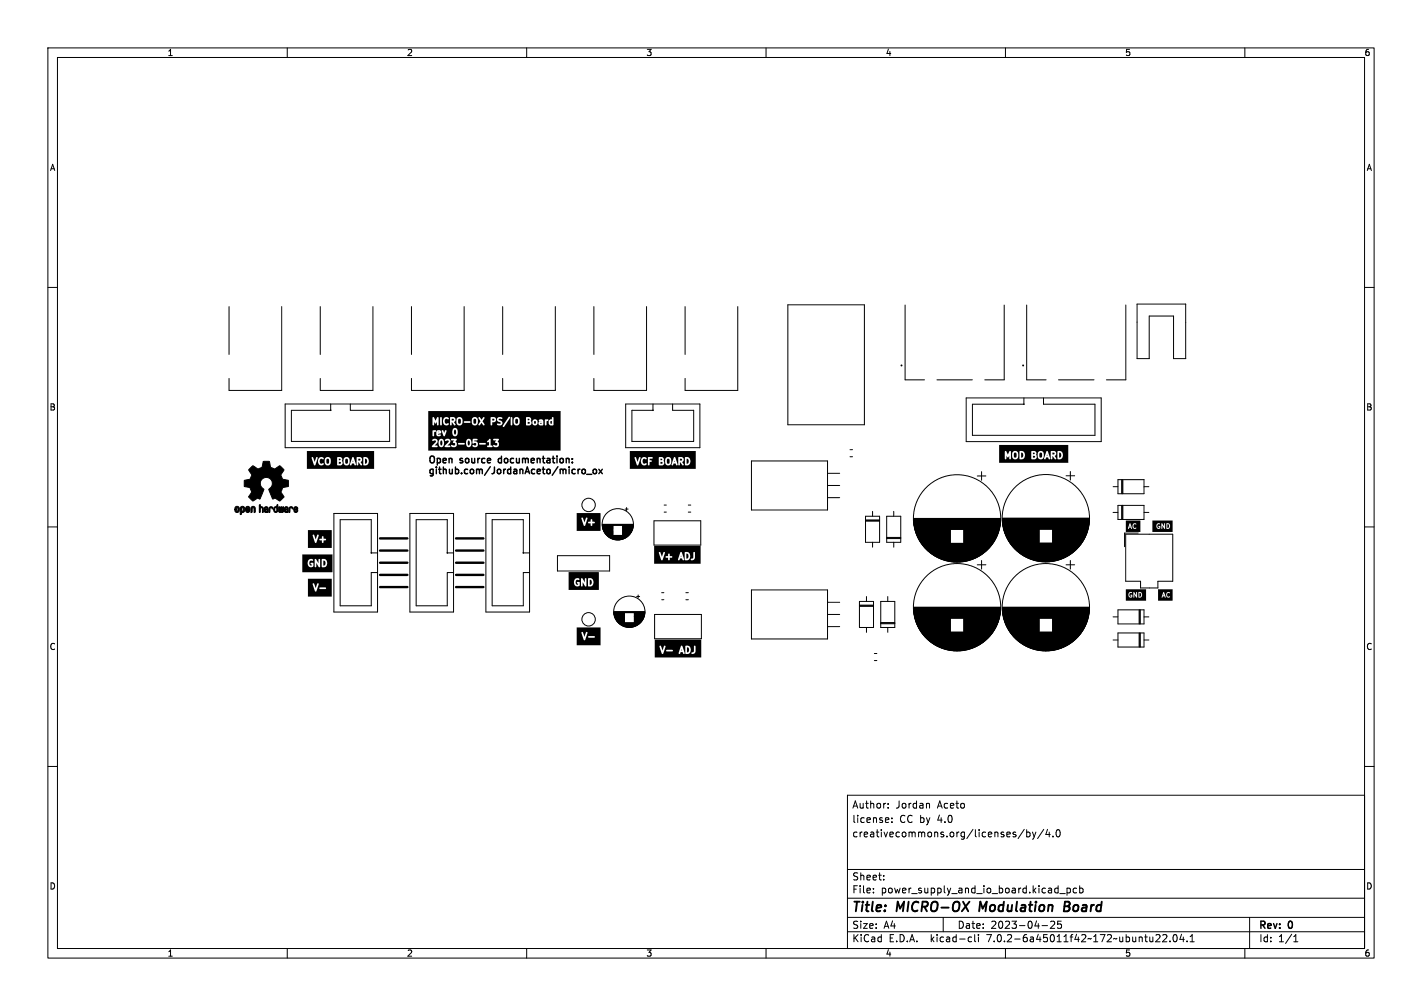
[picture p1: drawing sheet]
<svg xmlns="http://www.w3.org/2000/svg" width="297mm" height="210mm" viewBox="0 0 297 210" stroke-linecap="round" stroke-linejoin="round" font-family="sans-serif">
<defs><g id="words">
<g font-size="2.8">
<text x="178" y="190.8">Title:</text>
<text x="187.4" y="190.8">MICRO-OX</text>
<text x="205.2" y="190.8">Modulation</text>
<text x="223.5" y="190.8">Board</text>
</g>
<g font-size="2.1">
<text x="178" y="171.9">license:</text>
<text x="178" y="168.9">Author:</text>
<text x="187.1" y="168.9">Jordan</text>
<text x="187.9" y="171.9">CC by</text>
<text x="195.8" y="168.9">Aceto</text>
<text x="195.8" y="171.9">4.0</text>
<text x="178" y="174.9">creativecommons.org/licenses/by/4.0</text>
<text x="178" y="183.9">Sheet:</text>
<text x="178" y="186.6">File:</text>
<text x="184" y="186.6">power_supply_and_io_board.kicad_pcb</text>
<text x="178" y="196.8">KiCad</text>
<text x="178" y="194">Size:</text>
<text x="184.6" y="194">A4</text>
<text x="185.6" y="196.8">E.D.A.</text>
<text x="194.4" y="196.8">kicad-cli</text>
<text x="200" y="194">Date:</text>
<text x="206.2" y="196.8">7.0.2-6a45011f42~172~ubuntu22.04.1</text>
<text x="206.9" y="194">2023-04-25</text>
<text x="263" y="194.2">Rev:</text>
<text x="263" y="196.8">Id:</text>
<text x="267" y="196.8">1/1</text>
<text x="269.2" y="194.2">0</text>
</g>
<g font-size="1.9">
<text x="89.5" y="96.8">Open</text>
<text x="89.5" y="99.1">github.com/JordanAceto/micro_ox</text>
<text x="96.3" y="96.8">source</text>
<text x="104.7" y="96.8">documentation:</text>
</g>
<g font-size="1.8">
<text x="35" y="11.8">1</text>
<text x="85" y="11.8">2</text>
<text x="135" y="11.8">3</text>
<text x="185" y="11.8">4</text>
<text x="235" y="11.8">5</text>
<text x="285" y="11.8">6</text>
<text x="10.4" y="35.8">A</text>
<text x="285.4" y="35.8">A</text>
<text x="10.3" y="85.8">B</text>
<text x="285.3" y="85.8">B</text>
<text x="10.3" y="135.8">C</text>
<text x="285.3" y="135.8">C</text>
<text x="10.3" y="185.8">D</text>
<text x="285.3" y="185.8">D</text>
<text x="35" y="199.8">1</text>
<text x="85" y="199.8">2</text>
<text x="135" y="199.8">3</text>
<text x="185" y="199.8">4</text>
<text x="235" y="199.8">5</text>
<text x="285" y="199.8">6</text>
</g>
</g></defs>
<g fill="none" stroke="#000" stroke-width=".21">
<path d="M10 10h277v190h-277zM12 12h273v186h-273zM60 10v2M110 10v2M160 10v2M210 10v2M260 10v2M10 60h2M285 60h2M47.8 64v10M58.8 64v17.5h-11v-2.5M66.9 64v10"/>
<path d="M77.9 64v17.5h-11v-2.5M85.9 64v10M96.9 64v17.5h-11v-2.5M105 64v10M116 64v17.5h-11v-2.5M124 64v10M135 64v17.5h-11v-2.5M143.1 64v10M154.1 64v17.5h-11v-2.5M164.6 63.6h15.9v25.1h-15.9zM189 63.7v15.6h4.1M195.7 79.3h7.4"/>
<path d="M209.7 63.7v15.6h-4M214.4 63.7v15.6h4.1M221.1 79.3h7.4M235.1 63.7v15.6h-4M237.5 63.5h10.1v11.4h-2.5v-8.9h-5.1v8.9h-2.5zM59.6 84.3h23.1v9.2h-23.1zM69.1 84.3v1.4h-8.2v6.4h20.5v-6.4h-8.2v-1.4M130.7 84.3h15.5v9.2h-15.5zM136.4 84.3v1.4h-4.4v6.4h12.9v-6.4h-4.4v-1.4M156.9 96.2h15.9v10.3h-15.9zM172.8 98.8h2.6M177.5 93.9h.6"/>
<path d="M177.5 95.4h.6M201.8 83.1h28.2v9.1h-28.2zM204.1 99.4h1.8M205 98.5v1.8M213.8 83.1v1.3h-10.7v6.5h25.6v-6.5h-10.7v-1.3M222.7 99.3h1.8M223.6 98.4v1.8M10 110h2M69.7 107.2h9.2v20.6h-9.2zM78.9 115.4h-1.4v-6.9h-6.5v18h6.5v-7h1.4M85.6 107.2h9.1v20.6h-9.1zM94.7 115.4h-1.3v-6.9h-6.5v18h6.5v-7h1.3"/>
<path d="M101.5 107.2h9.1v20.6h-9.1zM110.6 115.4h-1.3v-6.9h-6.5v18h6.5v-7h1.3M116.4 116h10.9v3.2h-10.9zM125.8 109.5h6.5M125.8 109.6h6.5M125.8 109.7h6.5M125.8 109.7h2.2M125.8 109.8h2.2M125.8 109.9h2.2M125.8 110h2.2M125.9 110.1h2.1M125.9 110.2h2.1"/>
<path d="M125.9 110.3h2.1M125.9 110.4h2.1M126 110.5h2M126 110.6h2M126 110.7h2M126.1 110.7h1.9M126.1 110.8h1.9M126.1 110.9h1.9M126.2 110.9h1.8M126.2 111h1.8M126.2 111.1h1.8M126.3 111.2h1.7"/>
<path d="M126.3 111.3h1.7M126.4 111.3h1.6M126.4 111.4h1.6M126.5 111.4h1.5M126.5 111.5h1.5M126.6 111.6h1.4M126.7 111.7h1.3M126.8 111.8h4.5M126.8 111.9h4.4M126.9 111.9h4.3M126.9 111.9h4.2M127 112h4"/>
<path d="M127.1 112.1h3.9M127.1 112.1h3.8M127.2 112.1h3.7M127.3 112.2h3.4M127.4 112.3h3.3M127.5 112.3h3.1M127.6 112.4h2.9M127.7 112.4h2.7M127.8 112.5h2.5M128 112.5h2.1M128.1 112.6h1.9M128.2 112.6h1.6"/>
<path d="M128.6 112.7h.8M130.1 110h2.1M130.1 109.7h2.2M130.1 109.8h2.1M130.1 109.9h2.1M130.1 110.1h2.1M130.1 110.2h2.1M130.1 110.3h2M130.1 110.4h2M130.1 110.5h2M130.1 110.7h1.9M130.1 110.8h1.9"/>
<path d="M130.1 110.9h1.8M130.1 111h1.8M130.1 111.1h1.7M130.1 111.2h1.7M130.1 111.2h1.6M130.1 111.3h1.6M130.1 111.4h1.5M130.1 111.5h1.4M130.1 111.6h1.4M130.1 111.7h1.3M130.1 111.7h1.2M130.6 106.3h.6"/>
<path d="M130.9 106v.6M131.4 111.6l-1.3 .1M131.6 111.5h-1.5M131.7 111.3h-1.6M131.8 111.1h-1.7M131.9 110.9l-1.8 .1M132 110.7l-1.9 .1M132.1 110.6h-2M132.1 110.4l-2 .1M132.2 110.3h-2.1M132.2 110.1h-2.1M132.2 109.9h-2.1"/>
<path d="M132.2 109.7l-2.1 .1M136.6 108.7h9.8v5.1h-9.8zM138.7 105.4h.5M138.7 106.9h.5M143.8 105.4h.5M143.8 106.9h.5M172.8 103.9h2.6M172.8 101.3h2.6M180.8 108.5h2.9M180.8 108.7h2.9M180.8 108.8h2.9M180.8 107.8h2.9v5.4h-2.9z"/>
<path d="M182.2 106.8v1M182.2 113.2v1M185.2 112.2h2.9M185.2 112.3h2.9M185.2 112.4h2.9M185.2 107.8h2.9v5.4h-2.9zM186.7 106.8v1M186.7 113.2v1M190.8 108.2h18.2M190.8 108.3h18.2M190.8 108.4h18.2M190.8 108.5h18.2"/>
<path d="M190.8 108.6h18.2M190.8 108.7h18.2M190.8 108.8h18.2M190.8 108.9h18.2M190.8 109h18.1M190.9 109h18M190.9 109.1h18M190.9 109.2h18M190.9 109.3h18M190.9 109.4h18M190.9 109.5h18M190.9 109.6h18"/>
<path d="M190.9 109.7h18M191 109.8h17.8M191 109.9h17.8M191 110h17.8M191 110.1h17.8M191 110.2h17.8M191 110.3h17.7M191.1 110.3h17.6M191.1 110.4h17.6M191.1 110.5h17.6M191.1 110.5h7.4M191.1 110.6h7.4"/>
<path d="M191.2 110.7h7.3M191.2 110.8h7.3M191.2 110.9h7.3M191.3 111h7.2M191.3 111.1h7.2M191.3 111.2h7.2M191.3 111.3h7.2M191.4 111.3h7.1M191.4 111.4h7.1M191.4 111.5h7.1M191.5 111.6h7M191.5 111.7h7"/>
<path d="M191.5 111.8h7M191.6 111.8h6.9M191.6 111.9h6.9M191.6 112h6.9M191.7 112.1h6.8M191.7 112.2h6.8M191.8 112.3h6.7M191.8 112.4h6.7M191.9 112.5h6.6M191.9 112.6h6.6M192 112.7h6.5M192 112.8h6.5"/>
<path d="M192.1 112.8h6.4M192.1 112.9h6.4M192.2 113h6.3M192.2 113.1h6.3M192.3 113.1h6.2M192.3 113.2h6.2M192.3 113.3h6.2M192.4 113.3h6.1M192.4 113.4h15M192.5 113.5h14.8M192.6 113.6h14.6M192.6 113.7h14.6"/>
<path d="M192.6 113.7h14.5M192.7 113.8h14.4M192.8 113.9h14.2M192.9 114h14M193 114.1h13.8M193 114.2h13.8M193.1 114.2h13.6M193.1 114.3h13.6M193.2 114.3h13.4M193.2 114.4h13.4M193.3 114.5h13.2M193.4 114.5h13"/>
<path d="M193.4 114.6h13M193.5 114.7h12.8M193.6 114.8h12.6M193.7 114.9h12.4M193.8 115h12.2M193.9 115h12M193.9 115.1h12M194 115.1h11.8M194 115.2h11.8M194.1 115.2h11.6M194.2 115.3h11.4M194.3 115.4h11.2"/>
<path d="M194.4 115.5h11M194.5 115.5h10.8M194.6 115.6h10.6M194.7 115.7h10.4M194.8 115.7h10.2M194.9 115.8h10M195 115.9h9.8M195.1 116h9.6M195.2 116h9.4M195.3 116.1h9.2M195.3 116.1h9.1M195.5 116.2h8.8"/>
<path d="M195.6 116.2h8.6M195.6 116.3h8.6M195.8 116.3h8.2M195.9 116.4h8M195.9 116.4h7.9M196.1 116.5h7.6M196.2 116.5h7.4M196.3 116.6h7.2M196.5 116.7h6.8M196.6 116.7h6.6M196.7 116.7h6.4M196.8 116.8h6.2"/>
<path d="M197 116.9h5.8M197.1 116.9h5.6M197.3 116.9h5.2M197.5 117h4.8M197.7 117.1h4.4M197.9 117.1h4M198.2 117.2h3.4M198.5 117.2h2.8M198.7 117.3h2.4M199.9 117.3h.1M201.3 110.5h7.4M201.3 110.6h7.4"/>
<path d="M201.3 110.7h7.3M201.3 110.9h7.3M201.3 111h7.2M201.3 111.1h7.2M201.3 111.2h7.2M201.3 111.3h7.2M201.3 111.4h7.1M201.3 111.5h7.1M201.3 111.6h7M201.3 111.7h7M201.3 111.8h7M201.3 111.9h6.9"/>
<path d="M201.3 112.1h6.8M201.3 112.2h6.8M201.3 112.3h6.7M201.3 112.4h6.7M201.3 112.5h6.6M201.3 112.6h6.6M201.3 112.6h6.5M201.3 112.7h6.5M201.3 112.8h6.5M201.3 112.9h6.4M201.3 113h6.3M201.3 113.1h6.3"/>
<path d="M201.3 113.1h6.2M201.3 113.3h6.2M201.3 113.3h6.1M204.1 117.9h1.8M205 117v1.8M207.4 113.3l-6.1 .1M207.5 113.2h-6.2M207.6 113l-6.3 .1M207.7 112.8l-6.4 .1M207.8 112.7h-6.5M207.9 112.5h-6.6M208 112.3l-6.7 .1"/>
<path d="M208.1 112.1l-6.8 .1M208.2 112h-6.9M208.2 111.8l-6.9 .1M208.3 111.7h-7M208.4 111.5h-7.1M208.4 111.3h-7.1M208.5 111.1l-7.2 .1M208.6 110.9l-7.3 .1M208.6 110.8h-7.3M208.7 110.6l-7.4 .1M209.4 108.2h18.1M209.4 108.3h18.1"/>
<path d="M209.4 108.4h18.1M209.4 108.5h18.1M209.4 108.6h18.1M209.4 108.7h18.1M209.4 108.8h18.1M209.4 108.9h18.1M209.4 109h18.1M209.4 109.1h18.1M209.4 109.2h18.1M209.4 109.3h18.1M209.4 109.3h18M209.4 109.4h18"/>
<path d="M209.5 109.5h17.9M209.5 109.6h17.9M209.5 109.7h17.9M209.5 109.8h17.9M209.5 109.9h17.9M209.5 109.9h17.8M209.5 110h17.8M209.6 110.1h17.7M209.6 110.2h17.7M209.6 110.3h17.7M209.6 110.4h17.7M209.6 110.4h17.6"/>
<path d="M209.7 110.5h7.3M209.7 110.6h7.3M209.7 110.7h7.3M209.7 110.8h7.3M209.8 110.9h7.2M209.8 111h7.2M209.8 111.1h7.2M209.9 111.1h7.1M209.9 111.2h7.1M209.9 111.3h7.1M209.9 111.4h7.1M210 111.4h7"/>
<path d="M210 111.5h7M210 111.6h7M210.1 111.7h6.9M210.1 111.8h6.9M210.2 111.9h6.8M210.2 112h6.8M210.2 112.1h6.8M210.3 112.1h6.7M210.3 112.2h6.7M210.3 112.3h6.7M210.4 112.4h6.6M210.4 112.5h6.6"/>
<path d="M210.5 112.6h6.5M210.5 112.7h6.5M210.6 112.7h6.4M210.6 112.8h6.4M210.7 112.9h6.3M210.7 113h6.3M210.8 113.1h6.2M210.9 113.2h6.1M210.9 113.3h6.1M211 113.3h14.9M211 113.4h14.9M211 113.5h14.8"/>
<path d="M211.1 113.5h14.7M211.1 113.6h14.7M211.2 113.6h14.5M211.2 113.7h14.5M211.3 113.8h14.3M211.3 113.9h14.2M211.4 113.9h14.1M211.4 114h14M211.5 114h13.9M211.5 114.1h13.8M211.6 114.1h13.7M211.6 114.2h13.7"/>
<path d="M211.7 114.3h13.5M211.8 114.3h13.3M211.8 114.4h13.3M211.9 114.5h13.1M211.9 114.5h13M212 114.6h12.9M212.1 114.7h12.7M212.2 114.8h12.5M212.3 114.9h12.3M212.4 115h12.1M212.4 115h12M212.5 115.1h11.9"/>
<path d="M212.6 115.1h11.7M212.6 115.2h11.6M212.7 115.2h11.5M212.8 115.3h11.3M212.8 115.3h11.2M212.9 115.4h11.1M213 115.5h10.9M213 115.5h10.8M213.1 115.5h10.7M213.1 115.6h10.6M213.3 115.7h10.3M213.4 115.7h10.1"/>
<path d="M213.5 115.8h9.9M213.6 115.9h9.7M213.8 116h9.3M213.9 116.1h9.1M214 116.1h8.9M214.1 116.2h8.7M214.2 116.2h8.5M214.3 116.3h8.3M214.4 116.3h8.1M214.5 116.4h7.9M214.6 116.4h7.7M214.7 116.5h7.4"/>
<path d="M214.8 116.5h7.2M214.9 116.6h7.1M215.1 116.7h6.7M215.2 116.7h6.5M215.3 116.7h6.2M215.6 116.8h5.7M215.7 116.9h5.5M215.8 116.9h5.3M215.9 116.9h5M216.2 117h4.4M216.4 117.1h4.1M216.6 117.1h3.7"/>
<path d="M217 117.2h2.9M217.3 117.2h2.3M217.6 117.3h1.7M219.9 110.5h7.3M219.9 110.6h7.3M219.9 110.7h7.3M219.9 110.9h7.2M219.9 111h7.2M219.9 111.1h7.2M219.9 111.1h7.1M219.9 111.2h7.1M219.9 111.3h7.1"/>
<path d="M219.9 111.4h7M219.9 111.5h7M219.9 111.6h7M219.9 111.7h6.9M219.9 111.8h6.9M219.9 111.9h6.8M219.9 112.1h6.8M219.9 112.1h6.7M219.9 112.2h6.7M219.9 112.3h6.7M219.9 112.4h6.6M219.9 112.5h6.6"/>
<path d="M219.9 112.6h6.5M219.9 112.7h6.4M219.9 112.8h6.4M219.9 112.9h6.3M219.9 113h6.3M219.9 113.1h6.2M219.9 113.3h6.1M219.9 113.3h6M222.7 117.9h1.8M223.6 117v1.8M226 113.2h-6.1M226.1 113l-6.2 .1"/>
<path d="M226.3 112.8l-6.4 .1M226.3 112.7h-6.4M226.4 112.5h-6.5M226.5 112.3h-6.6M226.6 112.1l-6.7 .1M226.7 112h-6.8M226.8 111.8l-6.9 .1M226.8 111.6l-6.9 .1M226.9 111.5h-7M227 111.3h-7.1M227 111.1l-7.1 .1M227.1 110.9l-7.2 .1"/>
<path d="M227.1 110.8h-7.2M227.2 110.6l-7.3 .1M232.5 101.6h1M232.5 107h1M233.5 105.5h5.4v2.9h-5.4zM233.5 100.1h5.4v3h-5.4zM234.3 100.1v3M234.3 105.5v2.9M234.4 100.1v3M234.4 105.5v2.9M234.5 100.1v3M234.5 105.5v2.9"/>
<path d="M235.1 111.5h9.8v9.8h-3.1v1.4h-3.6v-1.4h-3.1zM237.7 111.3h-2.8v2.8M238.9 101.6h1.1M238.9 107h1.1M285 110h2M128.2 127.7h6.5M128.2 127.8h6.5M128.2 127.9h6.5M128.2 128h2.2M128.2 128.1h2.2M128.2 128.2h2.2M128.3 128.2h2.1"/>
<path d="M128.3 128.3h2.1M128.3 128.4h2.1M128.3 128.5h2.1M128.3 128.6h2.1M128.4 128.7h2M128.4 128.8h2M128.4 128.9h2M128.5 129h1.9M128.5 129.1h1.9M128.6 129.2h1.8M128.6 129.3h1.8M128.7 129.3h1.7"/>
<path d="M128.7 129.4h1.7M128.8 129.5h1.6M128.8 129.6h1.6M128.9 129.7h1.5M129 129.8h1.4M129 129.9h1.4M129.1 129.9h1.3M129.2 130h4.5M129.2 130.1h4.5M129.3 130.1h4.3M129.4 130.2h4.1M129.5 130.3h3.9"/>
<path d="M129.6 130.3h3.7M129.6 130.4h3.7M129.7 130.4h3.5M129.7 130.5h3.5M129.9 130.5h3.1M129.9 130.6h3.1M130 130.6h2.9M130.2 130.7h2.5M130.3 130.7h2.3M130.4 130.8h2.1M130.6 130.9h1.6M130.8 130.9h1.3"/>
<path d="M131 130.9h.8M132.5 128h2.2M132.5 128.1h2.1M132.5 128.2h2.1M132.5 128.3h2.1M132.5 128.5h2.1M132.5 128.7h2M132.5 128.8h2M132.5 128.9h2M132.5 129h1.9M132.5 129.1h1.9M132.5 129.2h1.8"/>
<path d="M132.5 129.3h1.7M132.5 129.4h1.7M132.5 129.5h1.6M132.5 129.7h1.5M132.5 129.9h1.4M132.5 129.9h1.3M133 124.5h.6M133.3 124.2v.6M133.8 129.9l-1.3 .1M133.9 129.8h-1.4M134.1 129.6h-1.6M134.2 129.4l-1.7 .1"/>
<path d="M134.3 129.3h-1.8M134.4 129.1h-1.9M134.4 128.9h-1.9M134.5 128.7l-2 .1M134.6 128.6h-2.1M134.6 128.4h-2.1M134.6 128.2l-2.1 .1M134.7 128.1h-2.2M136.7 128.3h9.8v5h-9.8zM138.2 125.2h.5M138.2 123.7h.5M143.2 125.2h.6"/>
<path d="M143.2 123.7h.6M156.9 123.2h15.9v10.2h-15.9zM172.8 128.3h2.6M172.8 130.8h2.6M172.8 125.7h2.6M179.5 125.5h2.9v5.5h-2.9zM179.5 126.5h2.9M179.5 126.3h2.9M179.5 126.6h2.9M181 124.5v1M181 131v1M182.6 137.9h.5"/>
<path d="M182.6 136.4h.5M184 130h2.9M184 130.1h2.9M184 130.2h2.9M184 125.5h2.9v5.5h-2.9zM185.4 124.5v1M185.4 131v1M190.8 126.8h18.2M190.8 126.9h18.2M190.8 127h18.2M190.8 127.1h18.2M190.8 127.2h18.2"/>
<path d="M190.8 127.3h18.2M190.8 127.4h18.2M190.8 127.5h18.2M190.9 127.6h18M190.9 127.7h18M190.9 127.8h18M190.9 127.9h18M190.9 128h18M190.9 128.1h18M190.9 128.2h18M190.9 128.3h18M191 128.3h17.8"/>
<path d="M191 128.4h17.8M191 128.5h17.8M191 128.6h17.8M191 128.7h17.8M191 128.8h17.8M191 128.8h17.7M191.1 128.8h17.6M191.1 128.9h17.6M191.1 129h17.6M191.1 129.1h7.4M191.1 129.2h7.4M191.2 129.2h7.3"/>
<path d="M191.2 129.3h7.3M191.2 129.4h7.3M191.2 129.5h7.3M191.3 129.6h7.2M191.3 129.7h7.2M191.3 129.8h7.2M191.4 129.8h7.1M191.4 129.9h7.1M191.4 130h7.1M191.5 130.1h7M191.5 130.2h7M191.5 130.3h7"/>
<path d="M191.6 130.4h6.9M191.6 130.5h6.9M191.6 130.6h6.9M191.7 130.6h6.8M191.7 130.7h6.8M191.8 130.8h6.7M191.8 130.9h6.7M191.8 131h6.7M191.9 131h6.6M191.9 131.1h6.6M191.9 131.2h6.6M192 131.2h6.5"/>
<path d="M192 131.3h6.5M192.1 131.4h6.4M192.1 131.5h6.4M192.2 131.5h6.3M192.2 131.6h6.3M192.3 131.7h6.2M192.3 131.8h6.2M192.4 131.8h6.1M192.4 131.9h6.1M192.4 131.9h15M192.5 132h14.8M192.5 132.1h14.8"/>
<path d="M192.6 132.2h14.6M192.6 132.2h14.5M192.7 132.3h14.4M192.7 132.4h14.4M192.8 132.4h14.2M192.9 132.5h14M192.9 132.6h14M193 132.7h13.8M193.1 132.8h13.6M193.2 132.9h13.4M193.3 133h13.2M193.4 133.1h13"/>
<path d="M193.5 133.2h12.8M193.6 133.3h12.6M193.6 133.4h12.6M193.7 133.4h12.4M193.8 133.5h12.2M193.9 133.6h12M194 133.7h11.8M194.1 133.8h11.6M194.2 133.9h11.4M194.3 133.9h11.2M194.3 134h11.2M194.4 134h11"/>
<path d="M194.5 134.1h10.8M194.6 134.1h10.6M194.7 134.2h10.4M194.8 134.3h10.2M195 134.4h9.8M195.1 134.5h9.6M195.2 134.6h9.4M195.3 134.6h9.2M195.3 134.6h9.1M195.5 134.7h8.8M195.6 134.8h8.6M195.8 134.9h8.2"/>
<path d="M195.9 134.9h8M195.9 135h7.9M196 135h7.8M196.2 135.1h7.4M196.3 135.1h7.2M196.4 135.2h7M196.6 135.2h6.6M196.7 135.3h6.4M196.8 135.3h6.2M197 135.4h5.8M197.1 135.4h5.6M197.3 135.5h5.2"/>
<path d="M197.5 135.6h4.8M197.7 135.6h4.4M197.9 135.6h4M198 135.7h3.8M198.5 135.8h2.8M198.7 135.8h2.4M199.1 135.8h1.6M201.3 129.1h7.4M201.3 129.2h7.3M201.3 129.3h7.3M201.3 129.4h7.3M201.3 129.5h7.3"/>
<path d="M201.3 129.6h7.2M201.3 129.8h7.2M201.3 129.9h7.1M201.3 130h7.1M201.3 130.1h7M201.3 130.2h7M201.3 130.3h7M201.3 130.4h6.9M201.3 130.5h6.9M201.3 130.6h6.8M201.3 130.7h6.8M201.3 130.8h6.7"/>
<path d="M201.3 131h6.7M201.3 131h6.6M201.3 131.1h6.6M201.3 131.2h6.5M201.3 131.3h6.5M201.3 131.4h6.4M201.3 131.5h6.4M201.3 131.5h6.3M201.3 131.6h6.3M201.3 131.7h6.2M201.3 131.8h6.2M201.3 131.8h6.1"/>
<path d="M201.3 131.9h6.1M207.5 131.7l-6.2 .1M207.6 131.6h-6.3M207.7 131.4h-6.4M207.8 131.2l-6.5 .1M207.9 131l-6.6 .1M208 130.9h-6.7M208.1 130.7l-6.8 .1M208.1 130.6h-6.8M208.2 130.4h-6.9M208.3 130.2h-7M208.4 130l-7.1 .1"/>
<path d="M208.4 129.8l-7.1 .1M208.5 129.7h-7.2M208.6 129.5l-7.3 .1M208.6 129.4h-7.3M208.7 129.2h-7.4M209.4 126.8h18.1M209.4 126.9h18.1M209.4 127h18.1M209.4 127.1h18.1M209.4 127.2h18.1M209.4 127.3h18.1M209.4 127.4h18.1"/>
<path d="M209.4 127.5h18.1M209.4 127.6h18.1M209.4 127.7h18.1M209.4 127.8h18.1M209.4 127.9h18.1M209.4 127.9h18M209.4 128h18M209.5 128.1h17.9M209.5 128.2h17.9M209.5 128.3h17.9M209.5 128.4h17.9M209.5 128.5h17.9"/>
<path d="M209.5 128.6h17.8M209.6 128.6h17.7M209.6 128.7h17.7M209.6 128.8h17.7M209.6 128.9h17.7M209.6 129h17.7M209.6 129h17.6M209.7 129.1h7.3M209.7 129.2h7.3M209.7 129.3h7.3M209.7 129.4h7.3M209.8 129.4h7.2"/>
<path d="M209.8 129.5h7.2M209.8 129.6h7.2M209.8 129.7h7.2M209.9 129.8h7.1M209.9 129.9h7.1M209.9 130h7.1M210 130h7M210 130.1h7M210 130.2h7M210.1 130.3h6.9M210.1 130.4h6.9M210.2 130.5h6.8"/>
<path d="M210.2 130.6h6.8M210.2 130.7h6.8M210.3 130.7h6.7M210.3 130.8h6.7M210.3 130.9h6.7M210.4 131h6.6M210.5 131.1h6.5M210.5 131.2h6.5M210.6 131.3h6.4M210.6 131.4h6.4M210.7 131.5h6.3M210.7 131.6h6.3"/>
<path d="M210.8 131.6h6.2M210.8 131.7h6.2M210.9 131.8h6.1M210.9 131.9h6.1M211 131.9h14.9M211 132h14.9M211 132h14.8M211.1 132.1h14.7M211.1 132.2h14.7M211.2 132.2h14.5M211.3 132.3h14.3M211.3 132.4h14.3"/>
<path d="M211.3 132.4h14.2M211.4 132.5h14.1M211.4 132.6h14M211.5 132.6h13.9M211.5 132.7h13.8M211.6 132.7h13.7M211.6 132.8h13.7M211.7 132.8h13.5M211.7 132.9h13.5M211.8 132.9h13.3M211.8 133h13.3M211.9 133h13.1"/>
<path d="M211.9 133.1h13.1M211.9 133.1h13M212 133.2h12.9M212.1 133.2h12.7M212.1 133.3h12.7M212.2 133.4h12.5M212.3 133.4h12.3M212.4 133.5h12.1M212.4 133.6h12.1M212.4 133.6h12M212.5 133.7h11.8M212.6 133.7h11.7"/>
<path d="M212.6 133.8h11.6M212.7 133.8h11.5M212.8 133.9h11.3M212.8 133.9h11.2M212.9 134h11.1M213 134h10.9M213 134.1h10.8M213.1 134.1h10.7M213.2 134.2h10.5M213.3 134.2h10.3M213.3 134.3h10.3M213.4 134.3h10.1"/>
<path d="M213.5 134.4h9.9M213.6 134.4h9.7M213.6 134.5h9.7M213.8 134.6h9.3M213.9 134.6h9.1M214 134.7h8.9M214.1 134.8h8.7M214.2 134.8h8.5M214.3 134.9h8.3M214.4 134.9h8.1M214.5 135h7.9M214.6 135h7.7"/>
<path d="M214.7 135.1h7.4M214.8 135.1h7.2M214.9 135.2h7.1M215.1 135.2h6.7M215.2 135.3h6.5M215.3 135.3h6.2M215.6 135.4h5.7M215.7 135.4h5.5M215.8 135.5h5.3M216.1 135.6h4.7M216.2 135.6h4.4M216.4 135.6h4.1"/>
<path d="M216.6 135.7h3.7M217 135.8h2.9M217.3 135.8h2.3M217.6 135.8h1.7M219.9 129.1h7.3M219.9 129.2h7.3M219.9 129.3h7.3M219.9 129.4h7.2M219.9 129.5h7.2M219.9 129.6h7.2M219.9 129.8h7.1M219.9 129.9h7.1"/>
<path d="M219.9 130h7M219.9 130.1h7M219.9 130.2h7M219.9 130.3h6.9M219.9 130.4h6.8M219.9 130.5h6.8M219.9 130.6h6.8M219.9 130.7h6.7M219.9 130.8h6.7M219.9 131h6.6M219.9 131.1h6.5M219.9 131.2h6.5"/>
<path d="M219.9 131.3h6.4M219.9 131.4h6.4M219.9 131.5h6.3M219.9 131.6h6.2M219.9 131.7h6.2M219.9 131.8h6.1M219.9 131.9h6M226.1 131.7l-6.2 .1M226.2 131.6h-6.3M226.3 131.4h-6.4M226.3 131.2l-6.4 .1M226.5 131l-6.6 .1"/>
<path d="M226.5 130.9h-6.6M226.6 130.7l-6.7 .1M226.7 130.6h-6.8M226.8 130.4h-6.9M226.8 130.2h-6.9M226.9 130l-7 .1M227 129.8l-7.1 .1M227 129.7h-7.1M227.1 129.5l-7.2 .1M227.1 129.4h-7.2M227.2 129.2h-7.3M232.5 128.8h1"/>
<path d="M232.5 133.6h1M233.5 127.3h5.4v2.9h-5.4zM233.5 132.1h5.4v3h-5.4zM237.9 127.3v2.9M237.9 132.1v3M238 127.3v2.9M238 132.1v3M238.2 127.3v2.9M238.2 132.1v3M238.9 128.8h1.1M238.9 133.6h1.1M10 160h2"/>
<path d="M285 160h2M177 166h108v32h-108zM185.5 168.6v.1M185.5 167.8v.1M185.6 170.8v.3l-.7 .1M186.3 171.6v.1M186.3 170.8v.1M193.9 167.7l.2 .2v.8M213.9 173.1l-1.3 2M214.4 173.2v1.5M214.4 173.8l.5-.1 .2 .3-.1 .6h-.6M215.6 173.7l.4 1"/>
<path d="M216 174.7l-.4 .5M216.4 173.7l-.4 1M218 173.1l-1.3 2M218.8 173.1l-.4 1.1h1M219.1 173.7v1M219.9 174.6v.1M220.8 173.3l.1-.1a.8 .8 0 0 1 .6 .8 .8 .8 0 0 1-.6 .7 1 1 0 0 1-.1-1.4zM60 198v2M110 198v2M160 198v2M177 194.5h108M177 191.5h108"/>
<path d="M177 187.5h108M177 181.5h108M182.4 186.3v.1M182.4 185.5v.1M184.6 183.6v.1M184.6 182.8v.1M197 191.5v3M202.5 195.6l.4 .1M202.9 196.5l-.4 .1M203.6 195.1v1.3l.2 .2M204.4 195.1v.1M204.4 195.6v1"/>
<path d="M210 198v2M217.6 193.2h1.2M219.4 192.4l.6-.1 .3 .4-.9 1.1h.9M221.4 186.5h1.1M221.6 192.3h-.7v.7l.2-.1h.5l.1 .3-.1 .5-.2 .1-.5-.1M222.9 185.4v1.5M222.9 185.5l.4-.1 .3 .3-.2 .6h-.5M224.9 185.5l-.5-.1-.3 .3 .2 .6h.6M225.5 185.5l.4-.1 .3 .3-.1 .6h-.6M225.5 184.9v1.5M242 195.1l.3 .3-.1 .3-.8 .9h.9M242.9 195.2l.5-.1 .3 .4-.9 1.1h.9"/>
<path d="M244.4 196.5v.1M245.2 195.2l.2-.1a.8 .8 0 0 1 .5 .8 .8 .8 0 0 1-.5 .7 1 1 0 0 1-.2-1.4zM246.8 195l-.4 1.1h1M247.1 195.6v1M247.9 196.5v.1M248.6 196.6h.8M248.6 195.5l.4-.4v1.5M260 198v2M261 191.5v6.5M270.2 196.6h.9M270.2 195.5l.4-.4v1.5"/>
<circle cx="188.3" cy="76.3" r=".1"/>
<circle cx="213.7" cy="76.3" r=".1"/>
<circle cx="122.9" cy="105.4" r="1.4"/>
<circle cx="129" cy="109.5" r="3.3"/>
<circle cx="199.9" cy="108.2" r="9.1"/>
<circle cx="218.4" cy="108.2" r="9.1"/>
<circle cx="122.9" cy="129.3" r="1.4"/>
<circle cx="131.4" cy="127.7" r="3.3"/>
<circle cx="199.9" cy="126.8" r="9.1"/>
<circle cx="218.4" cy="126.8" r="9.1"/>
</g>
<path d="M222.3 189.2h.7M223.1 188.2h-.7l-.2 2h.8" fill="none" stroke="#000" stroke-width=".4"/>
<path d="M79.4 117.5h5.7M79.4 112.4h5.7M79.4 114.9h5.7M95.2 117.5h5.8M95.2 112.4h5.8M95.2 114.9h5.8M79.4 120h5.7M79.4 122.6h5.7M95.2 120h5.8M95.2 122.6h5.8" fill="none" stroke="#000" stroke-width=".5"/>
<g fill="#000">
<path d="M68.3 95.8l.4 .1v.6l-.2 .3-.3-.1zM70.8 95.8h.3v.2l-.3 .1zM70.8 96.4l.4 .1v.2l-.4 .1zM72.2 95.8l.4 .1 .1 .6-.2 .3-.4-.1zM73.7 96.1l.1 .3h-.2zM74.8 95.8h.4v.3h-.4zM76.2 95.8a.53 .53 0 0 1 .5 .5 .53 .53 0 0 1-.5 .5zM64.1 94.2h14v3.7h-14v-2.3h1l.6 1.6 .2-.1 .2-.7h.3l.3 .7 .5 .1 .3-.2a.19 .19 0 0 0 .1-.3 .19 .19 0 0 0-.3 .1h-.4l-.1-.3h1l.1 .4 .4 .3 .6-.2 2.3 .2 .3-.2 .1-.5h.1l.1 .4 .4 .3 .6-.2 .5 .2 .2-.4h.4l.3 .4 .2-.2-.2-.7h.3l.1 .8 .2-.1 .1-.5 .5 .7 .5-.2 .1 .2h.4l.5-.3 .1-.7-.3-.7-.7-.1-.1 1.6h-.3l-.3-.5 .3-.4-.2-.6-.8-.1-.1 .9h-.3l-.3-.8-.2-.1-.6 1.6h-.3l.2-.2v-.7l-.2-.6h-.8l-.2 .2-.1 .8h-.1l-.2-.3v-.6l-.3-.2h-.5l-.2 .1v1.5h-1.5l.2-.4-.1-.9-.4-.3h-.3l-.4 .3-.1 .8h-1a.45 .45 0 0 1 0-.5 .45 .45 0 0 1 .5-.2l.2 .1 .1-.3-.4-.2-.4 .1-.3 .3-.1 .6h-.3l.3-.9-.3-.1-.4 1-.3-1h-.2l-.1 .2h-1zM91.5 90.2h.3zM92 92l.1-.1a.69 .69 0 0 1 .1 1.1 .61 .61 0 0 1-.2-1zM94.3 87.4h.4l.1 .3-.5 .1zM94.9 89.7h.1a.69 .69 0 0 1 .1 1 .61 .61 0 0 1-.2-1z"/>
<path d="M95.7 87.5l.2-.1 .3 .1 .1 .6-.2 .4-.4-.2zM97.8 92l.1-.1a.69 .69 0 0 1 0 1.1 .61 .61 0 0 1-.1-1zM98.9 87.5l.2-.1 .3 .1 .1 .6-.2 .4-.4-.2zM102.8 87.4h.4v.3l-.4 .1zM107.7 87.5l.1-.1 .3 .1 .1 .6-.2 .4-.3-.2zM110.2 87.4h.3l.1 .3h-.4zM110.2 88.1h.4v.3l-.4 .1zM111.6 87.9l.3 .1-.1 .5-.3-.2zM112.8 88.3h.3v.2l-.3-.1zM115 87.9h.3v.6l-.4-.2zM89.4 85.8h27.7v8.3h-27.7v-.9l1.9 .1 .1-.2-.1-.1h-.5l.4-.4h.4l.1 .5 .4 .3 .4-.2 1.4 .1 .2-.1-.1-.2 .5 .3 .5 .1 .3-.2 .1-.5 .4 .1h1.1l.2-.2h.2l.2 .5 .3 .2 .9-.3 .3 .3 .4 .1 .3-.2 .1-.5 .4 .1h1.1l.2-.2-.1-.1h-1.2l-.1 .2h-.3l-.3-.5h2.2l.1 .1h.3v.7l-.4 .1 .2 .2h.8l.2-.1-.1-.2h.2l.3 .3 .5 .1 .4-.4v-.5l-.3-.3 .3-.4-.2-.2-1 .1 .1 .2h.6l-.3 .4 .4 .2 .1 .4-.2 .1-.6-.1-.1 .1h-.5v-1.2l-.2-.2-.6 .6-2.7-.1 .1-.2h.6v-.2l-.9-.1-.1 .9 .1 .1 .5-.1 .2 .4-.2 .1-.5-.1-.1 .1h-.3v-1l-.4-.4-.5 .2-.2 .8-.3-.1h-1.2l-.1 .2h-.3l-.3-.5 .3-.4-.1-.2h-1l-.1 .2 .1 .1h.6l-.3 .4 .4 .2 .1 .4-.2 .1-.6-.1-.1 .1h-.7l.5-.5v-.7l-.3-.2-.7 .1a.19 .19 0 0 0-.1 .3 .19 .19 0 0 0 .3 .1l.4-.2 .1 .2-.8 1.1h-.4l.3-.9-.3-.6-.4-.1-.3 .2-.2 .8h-.4l.2-.4-.2-.5-.6-.1-.2 .1a.19 .19 0 0 0-.1 .3 .19 .19 0 0 0 .2 .1l.4-.2 .2 .2-.9 1.1h-.8v-2.9h.9v.6l.2 .2 .2-.1v-.8h.4l.1 .8 .6 .1 .3-.2v-.2h-.6v-.1l.6-.2v-.4h.2l.4 1.1 .2-.1 .2-.6h1.4l.2 .6 .4 .1 .4-.4v-1l-.3-.4-.5 .1-.2 .3v.7h-1.4l.2-.5-.2-.1-.1 .1-.2 .5-.3-.6-.2 .2-.8-.2-.4 .4h-.4l.4-.2-.1-.2h-.5l-.2 .5h-.9v-1.3h15.6l.2 .2 .4-.5 1.4 .1v-.6h.3v.3l.4 .3 .6-.1h1.6l.1 .1h.6l.4-.4-.1-.4h.3v.5l.4 .3 .5-.1 .2-.4h.2l.1 .4 .7 .1 .2-.1v-.7h.3v.7l.2 .1 .1-.1 .1-.7h.4l.2 .7 .7 .1 .1-.1v-1.5l-.3-.1v.4l-.5 .1-.2 .4h-.4l.3-.2-.1-.3-.5 .1-.1 .4h-.3l-.2-.4-.5-.1-.3 .2 .1 .2h.5l-.4 .1-.2 .3h-.2l-.2-.7-.5-.1-.4 .5h-.3v-.5l-.1-.3-.8-.1-.1 .1v1.5h-1.6l.2-.5-.1-.9-.3-.2h-.6l-.2 .3v.8h-.3v-1l-.2-.1-.1 .1v1.5h-1.1l.9-1.5-.2-.2-1.3 2h-15.6v-1.7h.9l.1 1.5 .3-.1v-.7l.3 .4 .3-.4 .1 .8 .2-.1 .6 .1 .1-.8h.2l.4 .7 .4 .1 .3-.1a.19 .19 0 0 0 .1-.3 .19 .19 0 0 0-.3 0h-.3l-.2-.4h1.1v.7l.2 .1 .1-.1v-.6l.6 .7h.2v-.2l-.2-.4h.4l.3 .5 .5 .1 .4-.3 .1-.4 .4 .2 1.5-.1 .1 .4 .5 .2 .5-.2 .5 .2 .5-.5 .5 .5 .1-.2-.4-.6h1.7v.7l.2 .1 .1-.1v-.6h.6l.2-.6h.2l.2 .5 .6 .3-.1 .2-.6-.1-.1 .2 .7 .2 .3-.2 .1-.4-.1-.3-.7-.4 .2-.1 .5 .1 .1-.2v-.1l-.7-.1-.4 .4h-.2l-.4-.4h-.6l-.1 .1v.8h-1.7l.4-.9h-.3l-.3 .5-.5-.5-.2 .2 .5 .6-.5 .7h-.3l.2-.9-.1-.3-.3-.3h-.4l-.4 .2-.1 .9h-.2l-.1-.3h-1.2l-.1 .2h-.3l-.1-.7-.3-.3h-.4l-.4 .2-.1 .9-.5-.1 .3-.3v-.3l-.3-.4h-.7l-.1 .9h-1.1v-.4a.44 .44 0 0 1 .7-.1l.2-.1-.2-.2-.7-.1-.3 .4-.1 .5h-.2v-.9h-.3l-.1 1.6h-.3v-1.6h-.3l-.3 .7-.4-.7-.3 .2h-.9zM137.9 95.8h.4v.2l-.4 .1z"/>
<path d="M137.9 96.4l.4 .1 .1 .2-.5 .1zM139.3 95.9l.2-.1 .3 .1 .1 .6-.2 .3-.4-.1zM140.9 96.1l.1 .3h-.2zM142 95.8h.4v.3h-.4zM143.4 95.8a.53 .53 0 0 1 .5 .5 .53 .53 0 0 1-.5 .5zM131.5 94.2h13.8v3.7h-13.8v-2.3h1l.6 1.6 .2-.1 .3-.7h.2l.4 .7 .4 .1 .4-.2a.19 .19 0 0 0 0-.3 .19 .19 0 0 0-.3 .1h-.3l-.2-.5h1.1v.7l.2 .2 .2-.2h1.9l.1 .2h.6l.3-.2 .1-.5h.2l.1 .4 .4 .3 .6-.2 .5 .2 .2-.4h.4l.2 .4 .2-.2-.2-.7h.3l.2 .8 .2-.1 .1-.5 .5 .7 .4-.2 .2 .2h.4l.4-.3 .2-.7-.3-.7-.8-.1-.1 1.6h-.2l-.3-.5 .3-.4-.2-.6-.9-.1-.1 .9h-.3l-.2-.8-.3-.1-.5 1.6h-.3l.1-.2 .1-.7-.2-.6h-.8l-.2 .2-.1 .8h-.2l-.1-.3v-.6l-.3-.2h-.6l-.1 .1v1.5h-1.9v-.6h.4v-.2l-.4-.1v-.3l.6-.1v-.2l-.9-.1-.1 .9h-1.1l.1-.3a.44 .44 0 0 1 .7-.1l.1-.2-.2-.2h-.7l-.3 .3-.1 .6h-.2l.2-.9-.2-.1-.4 1-.4-1h-.2l-.1 .2h-1zM211.8 94.6l.1-.1 .4 .1v.6l-.2 .3-.3-.1zM213.3 94.5a.53 .53 0 0 1 .4 .5 .53 .53 0 0 1-.4 .5zM215.7 94.5h.4v.2l-.4 .1zM215.7 95.2h.4l.1 .3h-.5zM217.2 94.5l.4 .1 .1 .6-.2 .3-.4-.1zM218.7 94.9l.1 .2h-.2z"/>
<path d="M219.8 94.5h.4v.3l-.4 .1zM221.2 94.5a.53 .53 0 0 1 .5 .5 .53 .53 0 0 1-.5 .5zM208.7 92.9h14.4v3.7h-14.4v-2.3h1.2v1.4l.2 .2 .1-.1v-.7l.3 .4 .3-.4v.6l.2 .2 .1-.1v-.6h.3l.1 .4 .3 .3 1.1-.2 .1 .2h.4l.4-.2 2.3 .2 .3-.2 .1-.5h.2l.1 .4 .4 .3 .6-.1 .5 .1 .2-.4h.4l.2 .4 .2-.2-.2-.6h.4l.1 .8 .2-.1 .1-.6 .5 .7 .5-.2 .1 .2h.4l.4-.3 .2-.7-.3-.7h-.8v1.5h-.3l-.3-.5 .3-.4-.2-.6h-.9v.9h-.4l-.2-.9-.3-.1-.5 1.7h-.3l.1-.2 .1-.8-.2-.6h-.8l-.2 .3-.1 .7h-.2l-.1-.3v-.5l-.3-.3h-.6l-.1 .2v1.4h-1.6l.3-.5-.1-.6-.3-.4-.6-.1-.2 .2v1.4h-.4l.2-.4v-.5l-.3-.6h-.7l-.2 .3-.1 .7h-.3v-.9l-.1-.2-.2 .1-.3 .7-.4-.8-.2 .2h-1.2zM67.5 117a.53 .53 0 0 1 .5 .5 .53 .53 0 0 1-.5 .6zM64.3 110.7h5v3.7h-5v-2.6h1l.6 1.5h.2l.2-.6 .9 .1v.5l.2 .1 .2-.2v-.4h.4l.1-.2-.1-.1h-.4v-.5l-.2-.1-.2 .2v.4l-.9 .2 .3-.9-.2-.2-.1 .1-.4 .9-.3-1h-.2l-.1 .2h-1zM63.1 115.7h6.3v3.8h-6.3v-1.9h1.1l.4 .7 .4 .1 .5-.2-.1-.7-.5 .1 .2 .4a.51 .51 0 0 1-.5-.6 .51 .51 0 0 1 .7-.3l.1-.2h.3l.1 1.5 .3-.1v-.8l.6 .9 .2-.1 .5 .1 .6-.1 .3-.6v-.5l-.3-.4-.7-.1-.1 .1v1.5h-.3l-.1-1.6-.3 .1v.8l-.5-.9h-.2l-.1 .2h-.3l-.5-.2-.5 .2-.2 .7h-1.1zM120.4 107.1h5v3.7h-5v-2.6h1l.6 1.6 .2-.1 .2-.6 1 .2v.4l.2 .1 .1-.1v-.4l.5-.1v-.1l-.1-.2h-.4v-.5h-.2l-.1 .1v.4l-1 .2 .3-.9-.1-.2-.2 .1-.3 1-.4-1h-.2l-.1 .1h-1zM142.2 115.9l.1 .3h-.1zM143.4 115.6a.53 .53 0 0 1 .4 .5 .53 .53 0 0 1-.4 .5zM136.6 114h9.7v3.7h-9.7v-2.3h1l.6 1.6 .2-.1 .2-.6 .9 .1 .1 .5 .1 .1 .2-.2h1.7l.2 .2 .2-.4h.5l.2 .4 .2-.2 .6 .2 .8-.2 .3 .2 .5-.3 .1-.3v-1l-.2-.2-.2 .1v1.2l-.5 .1v.2h-.4l.3-.6-.1-.5-.3-.4-.6-.1-.2 .1v1.5h-.1l-.6-1.6-.2 .1-.5 1.5h-1.7v-.4h.4l.1-.2-.1-.1h-.4l-.1-.5-.3 .1v.4l-.9 .2 .3-.9-.2-.2-.1 .1-.4 .9-.3-.9-.2-.1-.1 .2h-1zM236 109.6l.1 .3h-.2zM235.1 108.7h3.1v2.3h-3.1v-.7l.6 .1 .1-.3h.4l.2 .3-.1-.5h.2l.1 .3 .3 .2h.4v-.3a.39 .39 0 0 1-.6-.3 .39 .39 0 0 1 .6-.3l-.1-.2h-.4l-.3 .6h-.2l-.3-.7-.4 1.1h-.5z"/>
<path d="M243.8 109.4a.4 .4 0 0 1 .4 .4 .4 .4 0 0 1-.4 .4zM240.7 108.7h4.2v2.3h-4.2v-1.1h.8l.2 .5h.4l.2-.1v-.5h-.3l.1 .4a.41 .41 0 0 1-.4-.5 .41 .41 0 0 1 .6-.3l.3-.1v1.1l.2-.1v-.6l.4 .7h.8l.3-.3v-.6l-.3-.3-.4 .1v1h-.3v-1.1l-.2 .1v.6l-.4-.7-.1 .1h-.8l-.3 .6h-.8zM64.3 120.8h5v3.7h-5v-2.6h1l.6 1.6 .2-.1 .2-.6 1.7 .2 .1-.2-.1-.2h-1.2l-.1 .2h-.4l.3-.8-.2-.2h-.1l-.4 1-.3-1h-.2l-.1 .1h-1zM123.2 121a.53 .53 0 0 1 .4 .6 .53 .53 0 0 1-.4 .5zM118.8 119.4h6.3v3.8h-6.3v-1.6h1.1l.3 .7 .5 .1 .4-.2-.1-.7-.5 .1 .2 .4a.51 .51 0 0 1-.5-.6 .51 .51 0 0 1 .8-.3v-.2h.3l.1 1.5 .3-.1v-.8l.6 .9 .2-.1 .5 .1h.6l.4-.7-.1-.5-.3-.4-.6-.1-.2 .1v1.5h-.3l-.1-1.6-.3 .1v.8l-.5-.9h-.2l-.1 .2h-.3l-.5-.2-.4 .2-.2 .7h-1.1zM120.4 131h5v3.7h-5v-2.6h1l.6 1.6 .2-.1 .2-.6 1.7 .1 .1-.2-.1-.1h-1.1l-.2 .2h-.4l.3-.9-.1-.2-.2 .1-.3 .9-.4-1h-.2l-.1 .2h-1zM142.4 135.5l.1 .3h-.2zM143.5 135.1a.53 .53 0 0 1 .4 .6 .53 .53 0 0 1-.4 .5zM136.7 133.5h9.8v3.7h-9.8v-2.2h1l.7 1.5 .1-.1h3.2l.2 .1 .3-.4h.4l.2 .4 .2-.1 .6 .1 .8-.1 .3 .1 .5-.2 .1-.4v-1l-.2-.1-.2 .1v1.2l-.4 .1-.1 .2h-.4l.3-.6-.1-.5-.3-.4-.6-.1-.2 .1v1.4l-.1 .1-.6-1.6-.2 .1-.5 1.5h-3.2l.2-.6 1.7 .2 .2-.2-.2-.2h-1.1l-.2 .2h-.4l.3-.8-.1-.2h-.2l-.3 1-.4-1h-.2l-.1 .2h-1zM238 123.8a.4 .4 0 0 1 .3 .4 .4 .4 0 0 1-.3 .4zM235.1 123h4.3v2.4h-4.3v-1.2h.6l.2 .5 .3 .1 .3-.2-.1-.5-.3 .1 .2 .3a.41 .41 0 0 1-.4-.5 .41 .41 0 0 1 .5-.3h.3l.1 1.1 .1-.1v-.7l.5 .8h.7l.4-.3v-.6l-.4-.3h-.3v1.1h-.3l-.1-1.1h-.1v.7l-.5-.7-.1 .1-.8-.1-.2 .6h-.6zM243 124l.1 .3h-.2z"/>
<path d="M241.9 123h3v2.4h-3v-.7l.9 .1 .1-.3h.3l.2 .3-.1-.6h.3l.1 .4 .3 .2 .3-.1v-.2a.39 .39 0 0 1-.5-.4 .39 .39 0 0 1 .6-.3l-.1-.2h-.5l-.2 .6h-.3l-.3-.6-.4 1.1h-.7z"/>
</g>
<path d="M104.1 95.8v.7M122.5 99h1.1M124 98h.3l.3 .2v.4l-.3 .3-.3-.1-.1-.2zM125.1 98l.7 .9M125.8 98l-.7 .9" fill="none" stroke="#000" stroke-width=".3"/>
<g fill="#000" stroke="#000" stroke-width=".21">
<path d="M52.2 97.8l.3-.3a.47 .47 0 0 1 .5-.3 .47 .47 0 0 1 .4 .4l.5 .3 .6-.2a1.37 1.37 0 0 0 .5-1.3h1.3a1.42 1.42 0 0 0 .4 1.2l.7 .3 .6-.4a.45 .45 0 0 1 .5-.3 .45 .45 0 0 1 .4 .4l.4 .5-.4 .7a.89 .89 0 0 0 .4 1.3l.9 .2v1.3h-.3a.85 .85 0 0 0-1.1 .9l-.1 .2 .6 1-.4 .5a.44 .44 0 0 1-.7 .3l-.3-.2a.78 .78 0 0 0-1-.1l-.8-2a1.29 1.29 0 0 0 .8-1.7 1.29 1.29 0 0 0-1.7-.7 1.29 1.29 0 0 0-.7 1.6l.6 .8-.1 .4-.7 1.6-.5-.2-.5 .3a.51 .51 0 0 1-.5 .3 .51 .51 0 0 1-.5-.4l-.4-.5 .3-.5a1 1 0 0 0-.1-1.4l-1.1-.2v-1.3l.8-.2a.88 .88 0 0 0 .7-1.2l-.6-.8zM49.2 105.8a.58 .58 0 0 1 .8 .5 .58 .58 0 0 1-.8 .6l-.1-.6h.2l.1 .3a.16 .16 0 0 0 .1 .1 .16 .16 0 0 0 .2-.1l-.2-.6h-.1l-.1 .3h-.2zM50.4 105.8a.62 .62 0 0 1 .7 .2 .62 .62 0 0 1-.1 .8l-.2 .2h-.3l-.1 .3-.2 .1v-1.1h.3a.23 .23 0 0 0 0 .3 .23 .23 0 0 0 .3 .1l-.1-.7h-.2v.3h-.3zM51.4 105.9a.44 .44 0 0 1 .8 0 .44 .44 0 0 1-.5 .6l-.1 .1a.24 .24 0 0 0 .3 .1 .24 .24 0 0 0 .1-.2l.1-.1a.44 .44 0 0 1-.3 .6 .44 .44 0 0 1-.5-.5v-.3h.3l.3-.1-.2-.1-.1 .2h-.3zM52.5 105.9a.51 .51 0 0 1 .7-.1 .51 .51 0 0 1 .1 .7v.4l-.2 .1v-.6a.24 .24 0 0 0 0-.3 .24 .24 0 0 0-.3-.1l-.1 .5a.34 .34 0 0 1-.3 .5zM54.2 105.4l.2-.1v.5a.5 .5 0 0 1 .6 .2 .5 .5 0 0 1 0 .5v.4l-.2 .1v-.9l-.3-.1-.1 .9-.2 .1zM55.3 105.9a.48 .48 0 0 1 .6 0 .48 .48 0 0 1 .1 .6v.4l-.2 .1v-.6l-.4 .2 .3 .3a.33 .33 0 0 1-.5-.2 .33 .33 0 0 1 .4-.4l.2-.1a.19 .19 0 0 0-.2-.3 .19 .19 0 0 0-.2 .2l-.2 .2zM56.3 105.9a.32 .32 0 0 1 .5-.2 .32 .32 0 0 1 0 .5 .23 .23 0 0 0-.2-.2 .23 .23 0 0 0-.2 .3v.6l-.2 .1zM57.3 105.9l.5-.1v-.4l.2-.1v.9a.48 .48 0 0 1-.3 .8 .48 .48 0 0 1-.5-.6h.2a.26 .26 0 0 0 .2 .4 .26 .26 0 0 0 .2-.4 .26 .26 0 0 0-.2-.4 .26 .26 0 0 0-.2 .4h-.2zM58.2 105.8h.2v1h.1l.1-1h.2v1h.2v-.9l.2-.1v1l-.1 .2h-.7l-.2-.2zM59.5 105.9l.2-.1a.49 .49 0 0 1 .5 .7v.4l-.2 .1v-.6l-.4 .2 .3 .2a.34 .34 0 0 1-.5-.1 .34 .34 0 0 1 .4-.4l.2-.1a.25 .25 0 0 0-.3-.2 .25 .25 0 0 0-.2 .2zM60.5 105.9a.34 .34 0 0 1 .5-.2 .34 .34 0 0 1 0 .6v-.1a.24 .24 0 0 0-.2-.2 .24 .24 0 0 0-.2 .3v.6l-.2 .1z"/>
<path d="M61.5 105.9a.42 .42 0 0 1 .5-.1 .42 .42 0 0 1 .2 .5l-.6 .3a.26 .26 0 0 0 .3 .2 .26 .26 0 0 0 .2-.3 .37 .37 0 0 1-.3 .5 .37 .37 0 0 1-.4-.4v-.3l.2 .1 .4-.3a.24 .24 0 0 0-.3-.1 .24 .24 0 0 0-.1 .3h-.2z"/>
<circle cx="69.1" cy="85.7" r=".06"/>
<circle cx="136.4" cy="85.7" r=".06"/>
<circle cx="213.8" cy="84.4" r=".06"/>
<circle cx="77.5" cy="115.4" r=".06"/>
<circle cx="93.4" cy="115.4" r=".06"/>
<circle cx="109.3" cy="115.4" r=".06"/>
</g>
<g fill="#fff" stroke="#fff" stroke-width=".21">
<circle cx="199.4" cy="137.8" r=".17"/>
<circle cx="229.9" cy="138.4" r=".17"/>
<circle cx="214" cy="137.8" r=".17"/>
<circle cx="130.2" cy="95.2" r=".17"/>
<circle cx="144.1" cy="120" r=".17"/>
<circle cx="81.3" cy="79.4" r=".17"/>
<circle cx="62.9" cy="78.1" r=".17"/>
<circle cx="158.1" cy="114.3" r=".17"/>
<circle cx="246.4" cy="133.3" r=".17"/>
<circle cx="205.7" cy="95.2" r=".17"/>
<circle cx="194.9" cy="95.2" r=".17"/>
<circle cx="164.5" cy="114.9" r=".17"/>
<circle cx="65" cy="128.5" r=".17"/>
<circle cx="191.3" cy="81.5" r=".17"/>
<circle cx="186.7" cy="87.6" r=".17"/>
<circle cx="53.3" cy="108.6" r=".17"/>
<circle cx="112.5" cy="135.9" r=".17"/>
<circle cx="65.5" cy="100.6" r=".17"/>
<circle cx="185.4" cy="65.5" r=".17"/>
<circle cx="86.1" cy="135.9" r=".17"/>
<circle cx="49.5" cy="97.2" r=".17"/>
<circle cx="100.6" cy="137.7" r=".17"/>
<circle cx="146.6" cy="126.2" r=".17"/>
<circle cx="177.2" cy="112.4" r=".17"/>
<circle cx="149.2" cy="115.6" r=".17"/>
<circle cx="212.3" cy="79.5" r=".17"/>
<circle cx="137.8" cy="76.2" r=".17"/>
<circle cx="148.6" cy="93" r=".17"/>
<circle cx="66.8" cy="136.1" r=".17"/>
<circle cx="177.2" cy="120" r=".17"/>
<circle cx="123.7" cy="100.3" r=".17"/>
<circle cx="52.7" cy="85.7" r=".17"/>
<circle cx="100.3" cy="77.5" r=".17"/>
<circle cx="135.3" cy="134.6" r=".17"/>
<circle cx="121.2" cy="92.2" r=".17"/>
<circle cx="185.4" cy="137.2" r=".17"/>
<circle cx="134.6" cy="117.1" r=".17"/>
<circle cx="98" cy="100.3" r=".17"/>
<circle cx="185.7" cy="74.7" r=".17"/>
<circle cx="126" cy="136.9" r=".17"/>
<circle cx="110.7" cy="100.3" r=".17"/>
<circle cx="50.8" cy="132.7" r=".17"/>
<circle cx="149.2" cy="137.8" r=".17"/>
<circle cx="225.4" cy="95.2" r=".17"/>
<circle cx="150.4" cy="103.4" r=".17"/>
<circle cx="105.4" cy="84.5" r=".17"/>
<circle cx="52.1" cy="118.7" r=".17"/>
<circle cx="83.8" cy="99.1" r=".17"/>
<circle cx="236.2" cy="92.7" r=".17"/>
<circle cx="122.6" cy="84.5" r=".17"/>
<circle cx="246.4" cy="99.7" r=".17"/>
<circle cx="161.9" cy="86.4" r=".17"/>
<circle cx="146.6" cy="105" r=".17"/>
<circle cx="198.1" cy="85.7" r=".17"/>
<circle cx="241.3" cy="84.5" r=".17"/>
<circle cx="65.3" cy="108.7" r=".17"/>
<circle cx="161.9" cy="81.3" r=".17"/>
<circle cx="153.4" cy="86.6" r=".17"/>
<circle cx="87.6" cy="85.1" r=".17"/>
<circle cx="119.4" cy="76.2" r=".17"/>
<circle cx="137.9" cy="80.5" r=".17"/>
<circle cx="212.3" cy="66" r=".17"/>
<circle cx="158.1" cy="74.9" r=".17"/>
<circle cx="172.7" cy="114.9" r=".17"/>
<circle cx="180.3" cy="94.6" r=".17"/>
<circle cx="140.7" cy="100.8" r=".17"/>
<circle cx="218.4" cy="104.4" r=".17"/>
<circle cx="218.4" cy="111.9" r=".17"/>
<circle cx="199.9" cy="123" r=".17"/>
<circle cx="199.9" cy="130.5" r=".17"/>
<circle cx="129" cy="108.2" r=".17"/>
<circle cx="129" cy="110.7" r=".17"/>
<circle cx="186.7" cy="115.6" r=".17"/>
<circle cx="186.7" cy="105.4" r=".17"/>
<circle cx="238.8" cy="73.6" r=".17"/>
<circle cx="246.3" cy="73.6" r=".17"/>
<circle cx="238.8" cy="68.6" r=".17"/>
<circle cx="246.3" cy="68.6" r=".17"/>
<circle cx="206.9" cy="71.3" r=".17"/>
<circle cx="191.9" cy="71.3" r=".18"/>
<circle cx="191.9" cy="76.3" r=".18"/>
<circle cx="199.4" cy="76.3" r=".17"/>
<circle cx="206.9" cy="76.3" r=".17"/>
<circle cx="194.4" cy="78.8" r=".17"/>
<circle cx="204.4" cy="78.8" r=".17"/>
<circle cx="196.9" cy="66.3" r=".17"/>
<circle cx="201.9" cy="66.3" r=".17"/>
<circle cx="218.4" cy="123" r=".17"/>
<circle cx="218.4" cy="130.5" r=".17"/>
<circle cx="75.6" cy="122.6" r=".17"/>
<circle cx="73" cy="122.6" r=".17"/>
<circle cx="75.6" cy="120" r=".17"/>
<circle cx="73" cy="120" r=".17"/>
<circle cx="75.6" cy="117.5" r=".17"/>
<circle cx="73" cy="117.5" r=".17"/>
<circle cx="75.6" cy="114.9" r=".17"/>
<circle cx="73" cy="114.9" r=".17"/>
<circle cx="75.6" cy="112.4" r=".17"/>
<circle cx="73" cy="112.4" r=".17"/>
<circle cx="241.3" cy="128.8" r=".17"/>
<circle cx="231.1" cy="128.8" r=".17"/>
<circle cx="125.7" cy="117.6" r=".17"/>
<circle cx="118.1" cy="117.6" r=".17"/>
<circle cx="122.9" cy="105.4" r=".17"/>
<circle cx="141" cy="87.6" r=".17"/>
<circle cx="141" cy="90.2" r=".17"/>
<circle cx="138.4" cy="87.6" r=".17"/>
<circle cx="138.4" cy="90.2" r=".17"/>
<circle cx="135.9" cy="87.6" r=".17"/>
<circle cx="135.9" cy="90.2" r=".17"/>
<circle cx="185.4" cy="133.3" r=".17"/>
<circle cx="185.4" cy="123.2" r=".17"/>
<circle cx="199.9" cy="104.5" r=".17"/>
<circle cx="199.9" cy="112" r=".17"/>
<circle cx="166.8" cy="74.9" r=".18"/>
<circle cx="178.2" cy="74.9" r=".18"/>
<circle cx="166.8" cy="68.5" r=".18"/>
<circle cx="178.2" cy="68.5" r=".18"/>
<circle cx="166.8" cy="81.2" r=".18"/>
<circle cx="178.2" cy="81.2" r=".18"/>
<circle cx="224.8" cy="86.4" r=".17"/>
<circle cx="224.8" cy="88.9" r=".17"/>
<circle cx="222.2" cy="86.4" r=".17"/>
<circle cx="222.2" cy="88.9" r=".17"/>
<circle cx="219.7" cy="86.4" r=".17"/>
<circle cx="219.7" cy="88.9" r=".17"/>
<circle cx="217.2" cy="86.4" r=".17"/>
<circle cx="217.2" cy="88.9" r=".17"/>
<circle cx="214.6" cy="86.4" r=".17"/>
<circle cx="214.6" cy="88.9" r=".17"/>
<circle cx="212.1" cy="86.4" r=".17"/>
<circle cx="212.1" cy="88.9" r=".17"/>
<circle cx="209.5" cy="86.4" r=".17"/>
<circle cx="209.5" cy="88.9" r=".17"/>
<circle cx="207" cy="86.4" r=".17"/>
<circle cx="207" cy="88.9" r=".17"/>
<circle cx="232.3" cy="71.3" r=".17"/>
<circle cx="217.3" cy="71.3" r=".18"/>
<circle cx="217.3" cy="76.3" r=".18"/>
<circle cx="224.8" cy="76.3" r=".17"/>
<circle cx="232.3" cy="76.3" r=".17"/>
<circle cx="219.8" cy="78.8" r=".17"/>
<circle cx="229.8" cy="78.8" r=".17"/>
<circle cx="222.3" cy="66.3" r=".17"/>
<circle cx="227.3" cy="66.3" r=".17"/>
<circle cx="107.3" cy="122.6" r=".17"/>
<circle cx="104.8" cy="122.6" r=".17"/>
<circle cx="107.3" cy="120" r=".17"/>
<circle cx="104.8" cy="120" r=".17"/>
<circle cx="107.3" cy="117.5" r=".17"/>
<circle cx="104.8" cy="117.5" r=".17"/>
<circle cx="107.3" cy="114.9" r=".17"/>
<circle cx="104.8" cy="114.9" r=".17"/>
<circle cx="107.3" cy="112.4" r=".17"/>
<circle cx="104.8" cy="112.4" r=".17"/>
<circle cx="241.3" cy="133.6" r=".17"/>
<circle cx="231.1" cy="133.6" r=".17"/>
<circle cx="231.1" cy="101.6" r=".17"/>
<circle cx="241.3" cy="101.6" r=".17"/>
<circle cx="159.9" cy="128.3" r=".18"/>
<circle cx="176.5" cy="130.8" r=".17"/>
<circle cx="176.5" cy="128.3" r=".17"/>
<circle cx="176.5" cy="125.7" r=".17"/>
<circle cx="122.9" cy="129.3" r=".17"/>
<circle cx="237.9" cy="113.9" r=".18"/>
<circle cx="242.1" cy="113.9" r=".18"/>
<circle cx="237.9" cy="119.4" r=".17"/>
<circle cx="242.1" cy="119.4" r=".17"/>
<circle cx="131.4" cy="126.5" r=".17"/>
<circle cx="131.4" cy="129" r=".17"/>
<circle cx="182.2" cy="105.4" r=".17"/>
<circle cx="182.2" cy="115.6" r=".17"/>
<circle cx="144" cy="111.3" r=".17"/>
<circle cx="141.5" cy="111.3" r=".17"/>
<circle cx="138.9" cy="111.3" r=".17"/>
<circle cx="231.1" cy="107" r=".17"/>
<circle cx="241.3" cy="107" r=".17"/>
<circle cx="181" cy="123.2" r=".17"/>
<circle cx="181" cy="133.3" r=".17"/>
<circle cx="77.5" cy="87.6" r=".17"/>
<circle cx="77.5" cy="90.2" r=".17"/>
<circle cx="74.9" cy="87.6" r=".17"/>
<circle cx="74.9" cy="90.2" r=".17"/>
<circle cx="72.4" cy="87.6" r=".17"/>
<circle cx="72.4" cy="90.2" r=".17"/>
<circle cx="69.8" cy="87.6" r=".17"/>
<circle cx="69.8" cy="90.2" r=".17"/>
<circle cx="67.3" cy="87.6" r=".17"/>
<circle cx="67.3" cy="90.2" r=".17"/>
<circle cx="64.8" cy="87.6" r=".17"/>
<circle cx="64.8" cy="90.2" r=".17"/>
<circle cx="91.4" cy="122.6" r=".17"/>
<circle cx="88.9" cy="122.6" r=".17"/>
<circle cx="91.4" cy="120" r=".17"/>
<circle cx="88.9" cy="120" r=".17"/>
<circle cx="91.4" cy="117.5" r=".17"/>
<circle cx="88.9" cy="117.5" r=".17"/>
<circle cx="91.4" cy="114.9" r=".17"/>
<circle cx="88.9" cy="114.9" r=".17"/>
<circle cx="91.4" cy="112.4" r=".17"/>
<circle cx="88.9" cy="112.4" r=".17"/>
<circle cx="139.1" cy="130.8" r=".17"/>
<circle cx="141.6" cy="130.8" r=".17"/>
<circle cx="144.1" cy="130.8" r=".17"/>
<circle cx="159.9" cy="101.3" r=".18"/>
<circle cx="176.5" cy="103.9" r=".17"/>
<circle cx="176.5" cy="101.3" r=".17"/>
<circle cx="176.5" cy="98.8" r=".17"/>
</g>
<g fill="none" stroke="#fff" stroke-width=".9">
<path d="M48.1 75.7v1.7M52.5 65.5h1.7M52.5 78.7h1.7M67.2 75.7v1.7M71.5 65.5h1.7M71.5 78.7h1.7M86.2 75.7v1.7M90.6 65.5h1.7M90.6 78.7h1.7M105.3 75.7v1.7M109.6 65.5h1.7M109.6 78.7h1.7"/>
<path d="M124.3 75.7v1.7M128.7 65.5h1.7M128.7 78.7h1.7M143.4 75.7v1.7M147.7 65.5h1.7M147.7 78.7h1.7"/>
</g>
<use href="#words"/>
</svg>
